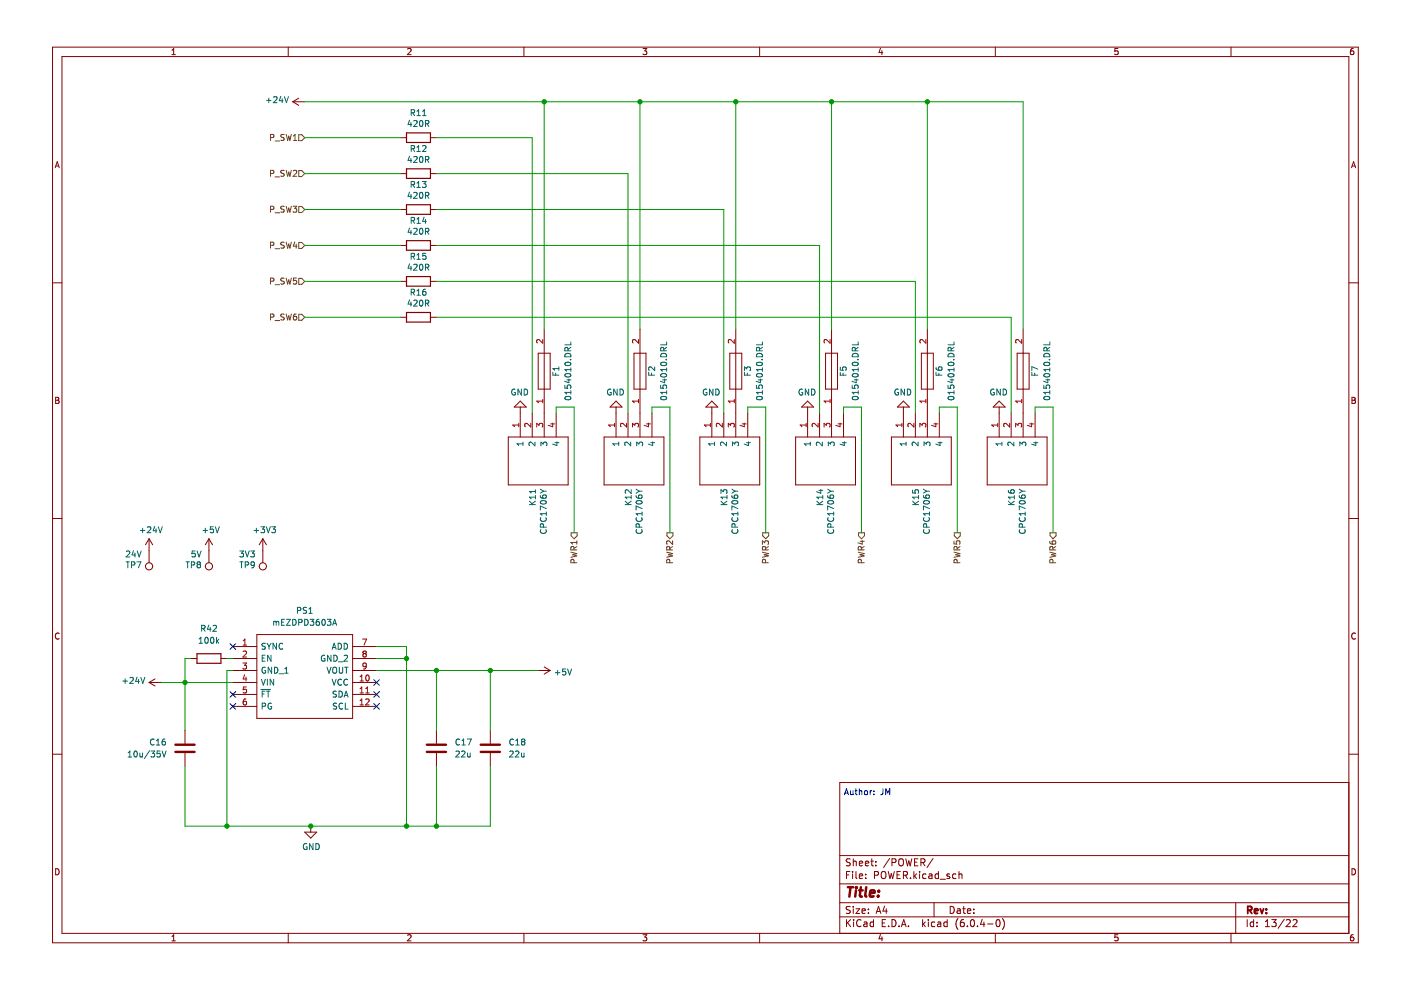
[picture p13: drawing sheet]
<svg xmlns="http://www.w3.org/2000/svg" width="297mm" height="210mm" viewBox="0 0 297 210" stroke-linecap="round" stroke-linejoin="round" font-family="sans-serif">
<path d="M1.1 0h296v209.9h-296z" fill-rule="evenodd" fill="#fff" stroke="#fff" stroke-width=".21"/>
<g fill="none" stroke="#840000" stroke-width=".21">
<path d="M11.1 10h276.9v189.9h-276.9zM13.1 12h272.9v185.9h-272.9zM36.4 11.6h.8M36.4 10.7l.4-.4v1.3M61.1 10v2M86.4 10.4l.5-.1 .3 .4-.8 .9h.8M111.1 10v2M136.3 10.3h.8l-.4 .5 .4 .1v.6l-.2 .1-.6-.1M161.1 10v2M186.7 10.2l-.3 .9h.8M187 10.7v.9M211 10v2"/>
<path d="M237 10.3h-.6l-.1 .6 .7-.1v.7l-.2 .1-.5-.1M261 10v2M286.9 10.3h-.3l-.2 .3-.1 .7 .3 .3 .4-.1-.1-.7h-.3l-.3 .2M11.7 35.6l.4-1.3 .5 1.3M11.8 35.2h.6M62.1 21.6l1.2 .7M62.1 21.6h2.5M63.3 20.8l-1.2 .8M84.9 29.2h1.3M84.9 36.8h1.3M91.3 29.2h1.2M91.3 36.8h1.2"/>
<path d="M286.6 35.6l.4-1.3 .4 1.3M286.7 35.2h.6M11.1 60h2M84.9 59.7h1.3M84.9 44.4h1.3M84.9 52h1.3M91.3 59.7h1.2M91.3 44.4h1.2M91.3 52h1.2M286 60h2M84.9 67.3h1.3M91.3 67.3h1.2"/>
<path d="M114.1 74.9h2.5v7.6h-2.5zM115.4 69.8v22.9M134.4 74.9h2.6v7.6h-2.6zM135.7 69.8v22.9M154.7 74.9h2.6v7.6h-2.6zM156 69.8v22.9M175 74.9h2.6v7.6h-2.6zM176.3 69.8v22.9M195.3 74.9h2.6v7.6h-2.6zM196.6 69.8v22.9M215.7 74.9h2.5v7.6h-2.5zM216.9 69.8v22.9"/>
<path d="M11.8 84.2h.4l.3 .3-.3 .4 .3 .1v.3l-.2 .2h-.5zM11.8 84.9h.4M107.8 92.7h12.7v10.1h-12.7zM110.3 85l1.3 1.3h-2.6zM110.3 86.3v6.4M112.8 87.6v5.1M117.9 87.6v5.1M128.1 92.7h12.7v10.1h-12.7zM130.6 85l1.3 1.3h-2.6zM130.6 86.3v6.4M133.2 87.6v5.1M138.2 87.6v5.1"/>
<path d="M148.4 92.7h12.7v10.1h-12.7zM150.9 86.3v6.4M150.9 85l1.3 1.3h-2.5zM153.5 87.6v5.1M158.5 87.6v5.1M168.7 92.7h12.7v10.1h-12.7zM171.2 85l1.3 1.3h-2.5zM171.2 86.3v6.4M173.8 87.6v5.1M178.8 87.6v5.1M189 92.7h12.7v10.1h-12.7zM191.5 86.3v6.4"/>
<path d="M191.5 85l1.3 1.3h-2.5zM194.1 87.6v5.1M199.2 87.6v5.1M209.3 92.7h12.7v10.1h-12.7zM210.6 86.3l1.2-1.3 1.3 1.3zM211.8 86.3v6.4M214.4 87.6v5.1M219.5 87.6v5.1M286.6 84.2h.5l.2 .3-.2 .4 .2 .1 .1 .3-.3 .2h-.5zM286.6 84.9h.5M11.1 109.9h2M31.6 114.2v5.1"/>
<path d="M31.6 114.2l-.8 1.3M31.6 114.2l.8 1.3M44.3 114.2l-.8 1.3M44.3 114.2v5.1M44.3 114.2l.8 1.3M55.7 114.2v5.1M55.7 114.2l-.7 1.3M55.7 114.2l.8 1.3M286 109.9h2M12.5 134.3a.58 .58 0 0 0-.8 .6 .58 .58 0 0 0 .8 .5M40.5 139.6h1.3M46.8 139.6h1.3"/>
<path d="M49.4 137.1h5.1M49.4 139.6h5.1M54.5 134.5h20.3v17.8h-20.3zM74.8 137.1h5M74.8 139.6h5M287.4 134.3a.58 .58 0 0 0-.8 .6 .58 .58 0 0 0 .8 .5M11.1 159.9h2M31.6 144.7l1.3 .8M31.6 144.7h2.5M32.9 143.9l-1.3 .8M39.2 154.9v2.7M39.2 159.7v2.8"/>
<path d="M49.4 144.7h5.1M49.4 147.2h5.1M49.4 149.8h5.1M49.4 142.2h5.1M74.8 144.7h5M74.8 147.2h5M74.8 149.8h5M74.8 142.2h5M92.5 154.9v2.7M92.5 159.7v2.8M104 154.9v2.7M104 159.7v2.8"/>
<path d="M114.1 142.2h2.5M115.4 141.4l1.2 .8M116.6 142.2l-1.2 .7M286 159.9h2M64.6 176.4h2.5l-1.2 1.3zM65.9 175.2v1.2M286 165.9h-108v32M11.8 184.2a.66 .66 0 0 1 .7 .6 .66 .66 0 0 1-.7 .7zM36.4 198.6l.4-.4v1.3M36.4 199.5h.8M61.1 197.9v2M86.4 198.3l.5-.1 .3 .4-.8 .9h.8"/>
<path d="M111.1 197.9v2M136.3 198.2h.8l-.4 .5 .4 .1v.6l-.2 .1-.6-.1M161.1 197.9v2M178 194.4h108M178 191.4h108M178 187.4h108M178 181.4h108M179.5 195v1.5M179.5 185.5h.5M179.7 195.6l.6 .9M180.2 184.8h-.7v1.5M180.3 192.2h-.6l-.2 .1v.4l.6 .3 .2 .4-.3 .3-.6-.1"/>
<path d="M180.3 182.2l-.6-.1-.2 .1v.5l.6 .2 .2 .4-.3 .3-.6-.1M180.3 195l-.8 .8M180.8 184.8v.1M180.8 185.3v1M180.9 182.1v1.5M180.9 192.2v.1M180.9 192.7v1M180.9 182.7l.2-.1 .4 .1v.9M181 195v.1M181 195.5v1M181.5 192.7h.8l-.8 1h.8M181.5 184.8v1.3l.2 .2"/>
<path d="M182.2 185.8l.7-.2-.1-.2-.4-.1-.2 .2 .1 .7h.5M182.2 183.1l.7-.2-.1-.2-.4-.1-.2 .2 .1 .7h.5M182.5 195.1a.71 .71 0 0 0-.9 .5 .71 .71 0 0 0 .7 .9l.2-.2M182.8 193.2l.7-.2-.1-.3h-.4l-.2 .2v.7h.6M183.2 195.5h.6v1M183.5 183.1l.7-.2-.1-.2-.4-.1-.2 .2v.7h.6M183.5 186.1v.2M183.5 185.4v.1M183.8 195.8l-.5 .1-.2 .2 .2 .4 .5-.1M184.1 192.7v.2M184.1 193.5v.2M184.6 182.6h.6"/>
<path d="M184.8 182.1v1.3l.4 .2M185.2 195.5h-.4l-.3 .3 .1 .6h.6M185.2 195v1.5M185.4 185.6l.7-.1 .2-.2-.1-.4-.8-.1v1.5M185.7 183.4v.2M185.7 182.7v.1M185.8 193.7l.5-1.5 .5 1.5M185.9 193.2h.7M186.7 198.1l-.3 .9h.8M186.9 185l.3-.2a.5 .5 0 0 1 .6 .5v.5a.5 .5 0 0 1-.5 .5 .5 .5 0 0 1-.5-.5zM187 198.6v.9M187 195.7h.5"/>
<path d="M187.5 192.1l-.3 1.1h.9M187.8 195h-.8v1.5h.8M187.9 192.7v1M188.3 184.8l.4 1.5 .3-1.1 .3 1.1 .3-1.5M188.4 196.3v.2M188.6 182l-1.3 1.9M189.1 195a.76 .76 0 0 1 .9 .7 .76 .76 0 0 1-.9 .8zM189.1 182.9l.7-.1 .2-.2-.1-.4-.8-.1v1.5M190.2 185.5h.5M190.6 196.3v.2M190.6 182.3l.3-.2a.5 .5 0 0 1 .6 .5v.5a.5 .5 0 0 1-.5 .5 .5 .5 0 0 1-.5-.5zM190.9 184.8h-.7v1.5h.7"/>
<path d="M191.1 196.5l.5-1.5 .5 1.5M191.3 196h.7M191.5 185.6l.8-.1 .1-.2-.1-.4-.8-.1v1.5M191.9 185.6l.5 .7M192 182.1l.4 1.5 .3-1.1 .3 1.1 .3-1.5M192.6 196.3v.2M193 186.1v.2M193.8 184.8v1.5M193.9 185.7l.4 .6M193.9 182.8h.5M194.3 185.3l-.5 .6M194.6 182.1h-.7v1.5h.7"/>
<path d="M195 184.8v.1M195 185.3v1M195.3 182.9l.7-.1 .1-.2-.1-.4-.7-.1v1.5M195.6 195v1.5M195.6 182.9l.5 .7M195.8 195.9l.4 .6M196.2 195.5l-.6 .5M196.3 185.4l-.4-.1-.3 .3 .2 .6h.5M196.8 195v.1M196.8 195.5v1M197 185.4h.5l.1 .9M197.6 185.6l-.5 .1-.2 .2 .2 .4 .5-.1"/>
<path d="M197.8 182l-1.3 1.9M198 191.4v3M198.2 195.5h-.4l-.3 .3 .1 .6h.6M198.8 195.5h.6l.1 1M199 185.4l-.5-.1-.2 .3 .1 .6h.6M199 184.8v1.5M199.3 186.4h1.2M199.5 195.8l-.5 .1-.2 .2 .2 .4 .5-.1M200.8 195.5h-.4l-.3 .3 .2 .6h.5M200.8 195v1.5M201.3 185.4l-.3-.1-.2 .2v.2l.5 .2v.3h-.5M201.5 192.2a.76 .76 0 0 1 .8 .7 .76 .76 0 0 1-.8 .8z"/>
<path d="M202.7 185.4l-.4-.1-.3 .3 .1 .6h.6M203 192.7h.5l.1 1M203.1 194.8a1.72 1.72 0 0 0 0 2.2M203.3 185.4l.2-.1 .4 .1 .1 .9M203.3 184.8v1.5M203.6 193l-.5 .1-.2 .2 .2 .4 .5-.1M204.1 192.7h.6M204.3 192.2v1.3l.4 .2M204.3 195h-.4a1.01 1.01 0 0 0 0 1.5l.5-.2 .1-.5-.3-.3-.4 .1-.2 .2M205.1 193.2l.7-.2v-.3h-.5l-.2 .2 .1 .7h.6M205.1 196.3v.2M205.9 195.1l.2-.1a.8 .8 0 0 1 .5 .7 .8 .8 0 0 1-.5 .8l-.3-.6z"/>
<path d="M206.5 193.5v.2M206.5 192.7v.2M207.2 196.3v.2M208.2 194.9l-.3 1.1h.9M208.6 195.5v1M209.4 195.9h1.1M211 197.9v2M211.3 195.1l.2-.1a.8 .8 0 0 1 .6 .7 .8 .8 0 0 1-.6 .8l-.3-.6zM212.5 194.8a1.72 1.72 0 0 1 0 2.2M237 198.2h-.6l-.1 .6 .7-.1v.7l-.2 .1-.5-.1M261 197.9v2M262 191.4v6.5"/>
<path d="M264.4 195v1.5M265.8 195.5h-.4l-.3 .3 .1 .6h.6M265.8 195v1.5M266.5 196.3v.2M266.5 195.5v.2M268.3 196.5h.8M268.3 195.4l.4-.4v1.5M269.6 195h1l-.5 .5 .4 .2v.6l-.2 .2-.7-.2M272.3 194.9l-1.3 1.9M272.7 195.1l.6-.1 .3 .4-1 1.1h1M274.1 195.1l.6-.1 .3 .4-.9 1.1h.9M286.6 184.2a.66 .66 0 0 1 .8 .6 .66 .66 0 0 1-.8 .7z"/>
<path d="M286.9 198.2h-.3l-.2 .3-.1 .7 .3 .3 .4-.1-.1-.7h-.3l-.3 .2"/>
<circle cx="31.6" cy="120.1" r=".76"/>
<circle cx="44.3" cy="120.1" r=".76"/>
<circle cx="55.7" cy="120.1" r=".76"/>
</g>
<path d="M264.6 193l.7-.1 .1-.2-.1-.4-.7-.1v1.5M264.9 193l.5 .7M266 193.2l.7-.2-.1-.3h-.4l-.2 .2v.7h.6M267.2 192.7l.3 1 .4-1M268.5 193.5v.2M268.5 192.7v.2" fill="none" stroke="#840000" stroke-width=".39"/>
<path d="M179.8 188.1h1.1M180.3 188.1l-.2 2M181.5 188.8l-.2 1.3M181.6 188.1l-.1 .2M182.1 188.8h.8M182.5 188.1l-.2 1.7 .1 .2 .3 .1M183.7 188.1l-.3 1.7 .3 .3M184.4 189.4l1-.2v-.3l-.6-.1-.3 .3v.9h.7M186.2 189.9v.2M186.3 188.9v.2" fill="none" stroke="#840000" stroke-width=".52"/>
<g fill="none" stroke="#006464" stroke-width=".21">
<path d="M56.5 21.3h1M57 20.8v1M58 20.6l.5-.1 .2 .4-.7 .9h.7M59.5 20.4l-.3 .9h.8M59.8 20.9v.9M60.3 20.5l.4 1.3 .5-1.3M86.8 25.5l-.3 .9h.8M86.8 33.1l-.3 .9h.8M87.1 26v.8M87.1 33.6v.8M87.2 39.1h.6v-.5l-.6-.1v1.2M87.2 23.9l.6-.1v-.4l-.6-.2v1.3"/>
<path d="M87.2 31.5h.6v-.5l-.6-.1v1.2M87.5 23.9l.4 .6M87.5 31.5l.4 .6M87.5 39.1l.4 .6M87.7 25.7l.5-.1 .3 .3-.8 .9h.8M87.7 33.3l.5-.1 .3 .3-.8 .9h.8M88.4 23.6l.4-.4v1.3M88.4 31.2l.4-.3v1.2M88.4 38.8l.4-.3v1.2M88.4 24.5h.7M88.4 32.1h.7M88.4 39.7h.7"/>
<path d="M89.1 33.3l.1-.1a.68 .68 0 0 1 .5 .6 .68 .68 0 0 1-.5 .6l-.3-.4zM89.1 25.6h.1a.68 .68 0 0 1 .5 .6 .68 .68 0 0 1-.5 .6 .84 .84 0 0 1-.1-1.2zM89.5 38.5h.8l-.4 .5 .4 .1v.5l-.2 .1-.6-.1M89.6 31l.5-.1 .2 .3-.8 .9h.8M89.6 24.5h.7M89.6 23.6l.4-.4v1.3M90.2 26.2h.6l.1-.5-.7-.1v1.2M90.2 33.8h.6l.1-.5-.7-.1v1.2M90.5 26.2l.4 .6M90.5 33.8l.4 .6M86.8 56l-.3 .9h.8M86.8 40.7l-.3 .9h.8"/>
<path d="M86.8 48.3l-.3 .9h.8M87.1 41.2v.9M87.1 48.8v.9M87.1 56.4v.9M87.2 46.8l.6-.1v-.5l-.6-.1v1.3M87.2 54.4l.6-.1v-.5l-.6-.1v1.3M87.5 54.4l.4 .6M87.5 46.8l.4 .6M87.7 40.9l.5-.1 .3 .3-.8 1h.8M87.7 48.5l.5-.1 .3 .4-.8 .9h.8M87.7 56.1l.5-.1 .3 .4-.8 .9h.8M88.4 46.5l.4-.4v1.3"/>
<path d="M88.4 54.1l.4-.4v1.3M88.4 55h.7M88.4 47.4h.7M89.1 56.1l.1-.1a.68 .68 0 0 1 .5 .7 .68 .68 0 0 1-.5 .6l-.3-.5zM89.1 40.9l.1-.1a.68 .68 0 0 1 .5 .6 .68 .68 0 0 1-.5 .7l-.3-.5zM89.1 48.5l.1-.1a.68 .68 0 0 1 .5 .6 .68 .68 0 0 1-.5 .7l-.3-.5zM89.9 46l-.3 .9h.8M90.2 41.4h.6l.1-.5-.7-.1v1.3M90.2 46.5v.9M90.2 49.1l.6-.1 .1-.5-.7-.1v1.3M90.2 56.7l.6-.1 .1-.5-.7-.1v1.3M90.3 53.7h-.6l-.1 .6h.6l.1 .6-.2 .1-.5-.1"/>
<path d="M90.5 56.7l.4 .6M90.5 41.4l.4 .7M90.5 49.1l.4 .6M86.8 63.6l-.3 .9h.8M87.1 64.1v.8M87.2 62l.6-.1v-.5l-.6-.1v1.3M87.5 62l.4 .6M87.7 63.8l.5-.2 .3 .4-.8 .9h.8M88.4 62.6h.7M88.4 61.7l.4-.4v1.3M89.1 63.8l.1-.2a.68 .68 0 0 1 .5 .7 .68 .68 0 0 1-.5 .6l-.3-.5zM90.2 61.3l-.4 .1-.1 .2-.1 .7 .2 .3 .5-.1-.1-.6-.4-.1-.2 .2"/>
<path d="M90.2 64.3l.6-.1 .1-.4-.7-.2v1.3M90.5 64.3l.4 .6M117.2 78.9v.6h1.3M117.8 79.1v.4M118.5 77.8v.7M118.5 78.2h-1.3l.4 .3M119.8 79.4a.75 .75 0 0 1 1.2 .2 .72 .72 0 0 1-1.2-.1zM119.9 76.9a.61 .61 0 0 1 .7-.2 .61 .61 0 0 1 .4 .6 .75 .75 0 0 1-1.2-.2zM119.9 75a.66 .66 0 0 1 .8 0 .66 .66 0 0 1 .3 .6h-1.2zM120.4 74.4v-.6l-.5-.1-.1 .7h1.2M120.9 76.2h.1M121 78.4h-1.2l.3 .3"/>
<path d="M121 72.5v.6h-1.2M121 78v.7M121 73.6l-.6 .5M137.5 78.9v.6h1.3M138.1 79.1v.4M138.8 77.8v.8l-.9-.8-.4 .2 .2 .5M140.1 79.4a.75 .75 0 0 1 1.2 .2 .72 .72 0 0 1-1.2-.1zM140.2 76.9a.61 .61 0 0 1 .7-.2 .61 .61 0 0 1 .4 .6 .75 .75 0 0 1-1.2-.2zM140.3 75a.66 .66 0 0 1 .7 0 .66 .66 0 0 1 .3 .6h-1.2zM140.7 74.4v-.6l-.5-.1-.1 .7h1.2M141.2 76.2h.1M141.3 72.5v.6h-1.2"/>
<path d="M141.3 78v.7M141.3 78.4h-1.2l.3 .3M141.3 73.6l-.6 .5M157.8 78.9v.6h1.3M157.8 78.6v-.8l.5 .4 .1-.4h.6l.1 .2-.1 .6M158.4 79.1v.4M160.5 76.9a.61 .61 0 0 1 .7-.2 .61 .61 0 0 1 .4 .6 .75 .75 0 0 1-1.2-.2zM160.5 79.3a.61 .61 0 0 1 .7-.2 .61 .61 0 0 1 .4 .7 .75 .75 0 0 1-1.2-.3zM160.6 75a.66 .66 0 0 1 .7 0 .66 .66 0 0 1 .3 .6h-1.2zM161 74.4v-.6l-.5-.1-.1 .7h1.2M161.5 76.2h.1M161.6 78.4h-1.2l.3 .3"/>
<path d="M161.6 72.5v.6h-1.2M161.6 78v.7M161.6 73.6l-.6 .5M178.1 78.9v.6h1.3M178.1 77.8v.7h.7l-.1-.6 .6-.1 .1 .2-.1 .5M178.8 79.1v.4M180.8 79.3a.61 .61 0 0 1 .7-.2 .61 .61 0 0 1 .4 .7 .75 .75 0 0 1-1.2-.3zM180.8 76.9a.61 .61 0 0 1 .7-.2 .61 .61 0 0 1 .4 .6 .75 .75 0 0 1-1.2-.2zM180.9 75a.66 .66 0 0 1 .7 0 .66 .66 0 0 1 .4 .6h-1.3zM181.4 74.4l-.1-.6-.5-.1-.1 .7h1.3M181.8 76.2h.2M182 78.4h-1.3l.4 .3"/>
<path d="M182 72.5v.6h-1.3M182 78v.7M182 73.6l-.6 .5M198.5 78.9v.6h1.2M198.5 77.9v.4l.3 .2h.7l.2-.2-.1-.5-.6 .1-.1 .4 .3 .2M199.1 79.1v.4M201.1 79.4a.75 .75 0 0 1 1.2 .2 .72 .72 0 0 1-1.3-.1zM201.1 76.9a.61 .61 0 0 1 .7-.2 .61 .61 0 0 1 .4 .6 .75 .75 0 0 1-1.2-.2zM201.2 75a.66 .66 0 0 1 .7 0 .66 .66 0 0 1 .4 .6h-1.3zM201.7 74.4l-.1-.6-.5-.1-.1 .7h1.3M202.1 76.2h.2M202.3 78.4h-1.3l.4 .3"/>
<path d="M202.3 72.5v.6h-1.3M202.3 78v.7M202.3 73.6l-.6 .5M218.8 78.9v.6h1.2M219.4 79.1v.4M220 78.3l-1.2-.6v.9M221.4 79.4a.75 .75 0 0 1 1.2 .2 .72 .72 0 0 1-1.3-.1zM221.4 76.9a.61 .61 0 0 1 .7-.2 .61 .61 0 0 1 .4 .6 .75 .75 0 0 1-1.2-.2zM221.5 75a.66 .66 0 0 1 .7 0 .66 .66 0 0 1 .4 .6h-1.3zM222 74.4l-.1-.6-.5-.1-.1 .7h1.3M222.5 76.2h.1M222.6 78.4h-1.3l.4 .3"/>
<path d="M222.6 72.5v.6h-1.3M222.6 78v.7M222.6 73.6l-.6 .5M109.2 82.6a.58 .58 0 0 0-.7 .5 .58 .58 0 0 0 .8 .5v-.4h-.3M110.5 82.5v1.3l-.7-1.3v1.3M110.9 94.1h-1.3l.4 .4M110.9 93.7v.8M111.1 82.5a.64 .64 0 0 1 .8 .6 .64 .64 0 0 1-.8 .7zM113.4 93.7v.8l-.9-.8-.4 .3 .2 .5M114.7 94.5v-.8l.5 .5 .1-.4h.5l.2 .2-.2 .5M117.6 93.9h.9M118.1 93.7v.8l-.9-.3"/>
<path d="M119.8 81.7v.6l.6 .1-.1-.7h.6l.1 .2-.1 .5M119.9 84.2a.61 .61 0 0 1 .7-.2 .61 .61 0 0 1 .4 .6 .75 .75 0 0 1-1.2-.3zM120.2 80.5h.8M120.6 80.4v.7l-.9-.3M121 83.2h-1.2l.3 .4M121 82.8v.8M129.5 82.6a.58 .58 0 0 0-.7 .5 .58 .58 0 0 0 .8 .5v-.4h-.3M130.8 82.5v1.3l-.7-1.3v1.3M131.2 94.1h-1.3l.4 .4M131.2 93.7v.8M131.5 82.5a.64 .64 0 0 1 .7 .6 .64 .64 0 0 1-.7 .7zM133.7 93.7v.8l-.9-.8-.3 .3 .1 .5"/>
<path d="M135 94.5v-.8l.5 .5 .1-.4h.5l.2 .2-.2 .5M138 93.9h.8M138.4 93.7v.8l-.9-.3M140.1 81.7v.6l.6 .1-.1-.7h.6l.1 .2-.1 .5M140.2 84.2a.61 .61 0 0 1 .7-.2 .61 .61 0 0 1 .4 .6 .75 .75 0 0 1-1.2-.3zM140.5 80.5h.8M140.9 80.4v.7l-.9-.3M141.3 83.2h-1.2l.3 .4M141.3 82.8v.8M149.8 82.6a.58 .58 0 0 0-.7 .5 .58 .58 0 0 0 .8 .5v-.4h-.3M151.2 82.5v1.3l-.8-1.3v1.3M151.5 93.7v.8"/>
<path d="M151.5 94.1h-1.3l.4 .4M151.8 82.5a.64 .64 0 0 1 .7 .6 .64 .64 0 0 1-.7 .7zM154 93.7v.8l-.9-.8-.3 .3 .1 .5M155.3 94.5v-.8l.5 .5 .1-.4h.6l.1 .2-.1 .5M158.3 93.9h.8M158.7 93.7v.8l-.9-.3M160.4 81.7v.6l.6 .1-.1-.7h.6l.1 .2-.1 .5M160.5 84.2a.61 .61 0 0 1 .7-.2 .61 .61 0 0 1 .4 .6 .75 .75 0 0 1-1.2-.3zM160.8 80.5h.8M161.2 80.4v.7l-.9-.3M161.6 83.2h-1.2l.3 .4M161.6 82.8v.8"/>
<path d="M170.1 82.6a.58 .58 0 0 0-.7 .5 .58 .58 0 0 0 .8 .5v-.4h-.2M171.5 82.5v1.3l-.8-1.3v1.3M171.8 94.1h-1.3l.4 .4M171.8 93.7v.8M172.1 82.5a.64 .64 0 0 1 .7 .6 .64 .64 0 0 1-.7 .7zM174.3 93.7v.8l-.9-.8-.3 .3 .1 .5M175.6 94.5v-.8l.5 .5 .1-.4h.6l.1 .2-.1 .5M178.6 93.9h.8M179 93.7v.8l-.9-.3M180.7 81.7v.6l.6 .1-.1-.7h.6l.2 .2-.2 .5M180.8 84.2a.61 .61 0 0 1 .7-.2 .61 .61 0 0 1 .4 .6 .75 .75 0 0 1-1.2-.3zM181.1 80.5h.9"/>
<path d="M181.5 80.4v.7l-.9-.3M182 83.2h-1.3l.4 .4M182 82.8v.8M190.4 82.6a.58 .58 0 0 0-.7 .5 .58 .58 0 0 0 .8 .5v-.4h-.2M191.8 82.5v1.3l-.8-1.3v1.3M192.1 94.1h-1.3l.4 .4M192.1 93.7v.8M192.4 82.5a.64 .64 0 0 1 .7 .6 .64 .64 0 0 1-.7 .7zM194.6 93.7v.8l-.9-.8-.3 .3 .1 .5M195.9 94.5v-.8l.5 .5 .1-.4h.6l.1 .2-.1 .5M198.9 93.9h.8M199.3 93.7v.8l-.9-.3"/>
<path d="M201 81.7v.6l.6 .1-.1-.7h.6l.2 .2-.2 .5M201.1 84.2a.61 .61 0 0 1 .7-.2 .61 .61 0 0 1 .4 .6 .75 .75 0 0 1-1.2-.3zM201.4 80.5h.9M201.8 80.4v.7l-.9-.3M202.3 83.2h-1.3l.4 .4M202.3 82.8v.8M210.8 82.6a.58 .58 0 0 0-.8 .5 .58 .58 0 0 0 .8 .5v-.4h-.2M212.1 82.5v1.3l-.7-1.3v1.3M212.4 94.1h-1.2l.3 .4M212.4 93.7v.8M212.7 82.5a.64 .64 0 0 1 .7 .6 .64 .64 0 0 1-.7 .7zM215 93.7v.8l-.9-.8-.4 .3 .1 .5"/>
<path d="M216.2 94.5v-.8l.5 .5 .1-.4h.6l.1 .2-.1 .5M219.2 93.9h.8M219.6 93.7v.8l-.9-.3M221.3 81.7v.6l.6 .1-.1-.7h.7l.1 .2-.1 .5M221.4 84.2a.61 .61 0 0 1 .7-.2 .61 .61 0 0 1 .4 .6 .75 .75 0 0 1-1.2-.3zM221.7 80.5h.9M222.2 80.4v.7l-1-.3M222.6 83.2h-1.3l.4 .4M222.6 82.8v.8M26.7 119.1h.8M26.8 116.9l.5-.1 .2 .4-.8 .9h.8M27.1 119.1v1.3"/>
<path d="M27.9 119.8l.6-.1v-.5l-.6-.1v1.3M28.3 116.8l-.3 .9h.8M28.6 117.2v.9M29 119.1h.9l-.6 1.3M29.1 116.8l.4 1.3 .4-1.3M29.8 112.5h.9M30.2 112v1M31.3 111.8l.4-.1 .3 .3-.8 1h.8M32.8 111.6l-.3 .9h.8M33.1 112.1v.9M33.6 111.7l.4 1.3 .4-1.3M39.4 119.1h.7"/>
<path d="M39.8 119.1v1.3M40.6 119.8l.6-.1v-.5l-.6-.1v1.3M41.4 116.8h-.6l-.1 .6h.6l.1 .6-.2 .1-.5-.1M41.8 116.8l.4 1.3 .4-1.3M42 119.7l-.2-.3 .2-.3 .4 .1 .1 .2-.2 .3M42 119.7l-.2 .2v.3l.2 .2 .4-.1 .1-.1v-.3l-.2-.2M42 119.7h.3M43 112.5h1M43.5 112v1M45.2 111.7h-.6v.6l.6-.1v.6l-.2 .2-.4-.2M45.6 111.7l.5 1.3 .4-1.3M50.8 119.1h.8"/>
<path d="M50.8 116.8h.8l-.4 .5 .4 .1v.6l-.2 .1-.6-.1M51.2 119.1v1.3M52 119.8l.6-.1 .1-.5-.7-.1v1.3M52 116.8l.4 1.3 .4-1.3M53.1 116.8h.8l-.4 .5 .4 .1v.6l-.2 .1-.6-.1M53.9 112.5h.9M53.9 119.7l-.2 .2h-.4v-.7l.4-.1 .2 .3v.7l-.2 .2-.4 .1M54.4 112v1M55.3 111.7h.8l-.4 .5 .3 .1v.5l-.1 .2-.6-.2M56.5 111.7l.4 1.3 .4-1.3M57.6 111.7h.8l-.4 .5 .3 .1v.5l-.1 .2-.6-.2M112.2 107h1.3"/>
<path d="M112.2 106.3l.8 .7M113.5 105.4h-1.3l.4 .4M113.5 106.3l-.7 .5M113.5 103.8v.8M113.5 105.1v.7M113.5 104.2h-1.3l.4 .4M114.6 105.1v.3l.3 .2 .7 .1 .2-.3-.1-.4-.6 .1-.1 .3 .3 .3M114.6 103.7l.6 .4M114.6 106.3a.75 .75 0 0 1 1.2 .3 .72 .72 0 0 1-1.2-.2zM114.7 112.3a.56 .56 0 0 0 .5 .8 .56 .56 0 0 0 .5-.8M114.7 109.8a.56 .56 0 0 0 .5 .8 .56 .56 0 0 0 .5-.8M115.2 111.8v-.6l-.5-.1-.1 .7h1.2"/>
<path d="M115.2 104.1h.6M115.2 104.1l-.6 .5M115.8 108.9h-1.2l.3 .4M115.8 108.6v.7M115.8 107.8l-1.2-.5v.8M132.6 107h1.2M132.6 106.3l.7 .7M133.8 105.4h-1.2l.3 .4M133.8 103.8v.8l-.9-.8-.3 .3 .1 .5M133.8 106.3l-.7 .5M133.8 105.1v.7M134.9 105.1v.3l.3 .2 .7 .1 .2-.3-.1-.4-.6 .1v.3l.2 .3"/>
<path d="M134.9 103.7l.6 .4M134.9 106.3a.75 .75 0 0 1 1.2 .3 .72 .72 0 0 1-1.2-.2zM135 112.3a.56 .56 0 0 0 .5 .8 .56 .56 0 0 0 .5-.8M135 109.8a.56 .56 0 0 0 .5 .8 .56 .56 0 0 0 .5-.8M135.5 111.8v-.6l-.5-.1-.1 .7h1.2M135.5 104.1h.6M135.5 104.1l-.6 .5M136.1 108.9h-1.2l.3 .4M136.1 108.6v.7M136.1 107.8l-1.2-.5v.8M152.9 107h1.2M152.9 106.3l.7 .7"/>
<path d="M152.9 104.6v-.8l.4 .5 .2-.4h.5l.1 .2-.1 .5M154.1 105.4h-1.2l.3 .4M154.1 106.3l-.7 .5M154.1 105.1v.7M155.2 105.1v.3l.3 .2 .7 .1 .2-.3-.1-.4-.6 .1v.3l.2 .3M155.2 103.7l.6 .4M155.2 106.3a.75 .75 0 0 1 1.2 .3 .72 .72 0 0 1-1.2-.2zM155.3 109.8a.56 .56 0 0 0 .5 .8 .56 .56 0 0 0 .5-.8M155.3 112.3a.56 .56 0 0 0 .5 .8 .56 .56 0 0 0 .5-.8M155.8 111.8v-.6l-.5-.1-.1 .7h1.2M155.8 104.1h.6M155.8 104.1l-.6 .5"/>
<path d="M156.4 108.6v.7M156.4 107.8l-1.2-.5v.8M156.4 108.9h-1.2l.3 .4M173.2 107h1.2M173.2 106.3l.7 .7M173.6 104h.8M174 103.8v.8l-.9-.3M174.4 105.4h-1.2l.3 .4M174.4 106.3l-.7 .5M174.4 105.1v.7M175.5 105.1v.3l.3 .2 .7 .1 .3-.3-.2-.4-.6 .1v.3l.2 .3M175.5 103.7l.6 .4"/>
<path d="M175.5 106.3a.75 .75 0 0 1 1.3 .3 .72 .72 0 0 1-1.3-.2zM175.6 112.3a.56 .56 0 0 0 .5 .8 .56 .56 0 0 0 .5-.8M175.6 109.8a.56 .56 0 0 0 .5 .8 .56 .56 0 0 0 .5-.8M176.1 111.8v-.6l-.5-.1-.1 .7h1.3M176.1 104.1h.7M176.1 104.1l-.6 .5M176.8 108.9h-1.3l.3 .4M176.8 108.6v.7M176.8 107.8l-1.3-.5v.8M193.5 107h1.3M193.5 103.9v.6l.6 .1-.1-.6 .6-.1 .2 .2-.2 .5M193.5 106.3l.7 .7"/>
<path d="M194.8 105.4h-1.3l.3 .4M194.8 106.3l-.8 .5M194.8 105.1v.7M195.8 105.1l.1 .3 .2 .2 .7 .1 .3-.3-.2-.4-.6 .1v.3l.2 .3M195.8 103.7l.7 .4M195.9 106.3a.75 .75 0 0 1 1.2 .3 .72 .72 0 0 1-1.3-.2zM195.9 112.3a.56 .56 0 0 0 .5 .8 .56 .56 0 0 0 .5-.8M195.9 109.8a.56 .56 0 0 0 .5 .8 .56 .56 0 0 0 .5-.8M196.5 111.8l-.1-.6-.5-.1-.1 .7h1.3M196.5 104.1h.6M196.5 104.1l-.7 .5M197.1 108.9h-1.3l.4 .4"/>
<path d="M197.1 108.6v.7M197.1 107.8l-1.3-.5v.8M213.8 107h1.3M213.8 104l.1 .3 .2 .2 .7 .1 .3-.3-.2-.4-.6 .1v.3l.2 .3M213.8 106.3l.7 .7M215.1 105.4h-1.3l.4 .4M215.1 106.3l-.8 .5M215.1 105.1v.7M216.1 105.1l.1 .3 .2 .2 .7 .1 .3-.3-.2-.4-.6 .1v.3l.2 .3M216.1 103.7l.7 .4M216.2 106.3a.75 .75 0 0 1 1.2 .3 .72 .72 0 0 1-1.3-.2zM216.2 112.3a.56 .56 0 0 0 .5 .8 .56 .56 0 0 0 .5-.8"/>
<path d="M216.2 109.8a.56 .56 0 0 0 .5 .8 .56 .56 0 0 0 .5-.8M216.8 111.8l-.1-.6-.5-.1-.1 .7h1.3M216.8 104.1h.6M216.8 104.1l-.7 .5M217.4 108.9h-1.3l.4 .4M217.4 108.6v.7M217.4 107.8l-1.3-.5v.8M42.2 136.4h.7M42.2 135.5l.4-.4v1.3M42.8 133.2h.6v-.5l-.6-.1v1.2M43.1 133.2l.4 .6M43.5 135.2l.2-.1a.68 .68 0 0 1 .5 .7 .68 .68 0 0 1-.5 .6l-.3-.5z"/>
<path d="M44.3 132.5l-.3 .9h.8M44.6 133v.8M44.8 135.2l.1-.1a.68 .68 0 0 1 .5 .7 .68 .68 0 0 1-.5 .6l-.3-.5zM45.2 132.7l.5-.1 .2 .3-.8 .9h.8M45.9 135.1v1.3M46 135.9l.4 .5M46.4 135.5l-.5 .5M55.6 139.5h.4M56.2 138.9h-.6v1.3h.6M56.3 136.4l-.7 .1v.4l.5 .2 .2 .3-.3 .3-.5-.1M56.6 136.4l.4 .7M57 137.1v.6"/>
<path d="M57.5 136.4l-.5 .7M57.5 138.9v1.3l-.8-1.3v1.3M58 131.7v.9M58 131.9l.4-.2 .2 .2M58.6 131.9l.1-.2 .3 .1 .1 .8M58.6 131.9v.7M58.6 136.4v1.3l-.7-1.3v1.3M59.7 131.9h.4M59.9 136.5a.56 .56 0 0 0-.7 .5 .56 .56 0 0 0 .7 .5M60.3 131.3h-.6v1.3h.6M60.7 131.3h.9l-.9 1.3h.9M62.1 131.3a.64 .64 0 0 1 .7 .6 .64 .64 0 0 1-.7 .7z"/>
<path d="M63.1 129.4h.6v-.5l-.6-.1v1.2M63.3 132l.6-.1 .1-.5-.7-.1v1.3M64.6 131.3a.64 .64 0 0 1 .7 .6 .64 .64 0 0 1-.7 .7zM65 128.8h-.5l-.2 .2 .1 .3 .5 .3v.3l-.6 .1M65.5 130h.7M65.5 129.1l.3-.3v1.2M65.8 131.3h.7l-.4 .5 .4 .1v.6l-.2 .1-.5-.1M67.6 131.3l-.3 .1-.2 .2-.1 .7 .3 .3 .4-.1-.1-.6-.3-.1-.3 .2M68.4 131.4l.1-.1a.68 .68 0 0 1 .5 .6 .68 .68 0 0 1-.5 .7l-.3-.5zM68.8 139a.58 .58 0 0 0-.7 .6 .58 .58 0 0 0 .8 .5v-.4h-.2M69.4 131.3h.8l-.5 .5 .4 .1v.6l-.2 .1-.5-.1M70.2 138.9v1.3l-.7-1.3v1.3"/>
<path d="M70.4 137.7l.4-1.3 .5 1.3M70.5 132.6l.5-1.3 .4 1.3M70.5 137.3h.6M70.7 132.2h.6M70.8 138.9a.64 .64 0 0 1 .7 .7 .64 .64 0 0 1-.7 .6zM71.7 136.4a.64 .64 0 0 1 .7 .6 .64 .64 0 0 1-.7 .7zM73 136.4a.64 .64 0 0 1 .7 .6 .64 .64 0 0 1-.7 .7zM73 139l.4-.1 .3 .4-.8 .9h.8M26 144.4h1M26.5 143.9v1M27.2 159.6l.3-.4v1.3M27.6 143.7l.4-.1 .3 .4-.8 .9h.8"/>
<path d="M28.5 159.4l.2-.2a.68 .68 0 0 1 .4 .7 .68 .68 0 0 1-.4 .6l-.3-.5zM29.1 143.6l-.3 .9h.7M29.4 144v.9M29.7 159.7v.7h.5M29.9 143.6l.4 1.3 .4-1.3M30.2 159.7v.8M31.7 159.2l-1.1 1.6M32 159.2h.8l-.4 .5 .3 .1v.6l-.1 .1-.6-.1M32.7 156.8a.56 .56 0 0 0-.8 .5 .56 .56 0 0 0 .8 .5M33.2 158h.7M33.2 157.1l.3-.4v1.3M33.9 159.2h-.6v.6h.6v.6l-.1 .1-.5-.1"/>
<path d="M34.4 159.2l.4 1.3 .4-1.3M35 156.7l-.4 .1-.2 .2v.7l.2 .3 .4-.2v-.6h-.4l-.2 .2M55.3 146.2h2M55.4 144l.4 1.3 .5-1.3M55.6 149.7h.6l.1-.5-.7-.1v1.2M55.6 147.1h.4M56.2 146.5h-.6v1.3M56.3 141.5a.58 .58 0 0 0-.8 .6 .58 .58 0 0 0 .8 .5v-.4h-.2M56.5 146.5h.7M56.7 144v1.3M56.9 146.5v1.3M57.5 149.1a.58 .58 0 0 0-.7 .6 .58 .58 0 0 0 .8 .5v-.4h-.3"/>
<path d="M57.6 141.5v1.2l-.7-1.2v1.2M58 144v1.3l-.7-1.3v1.3M58.2 141.5a.64 .64 0 0 1 .7 .6 .64 .64 0 0 1-.7 .6zM59.2 142.9h.9M60.4 142.7h.7M60.4 141.8l.3-.3v1.2M69.3 141.5l.5 1.2 .4-1.2M70.4 144l.4 1.3 .5-1.3M70.6 141.6l.2-.1a.43 .43 0 0 1 .6 .4v.4a.42 .42 0 0 1-.4 .5 .42 .42 0 0 1-.5-.5zM71.3 146.6l-.6 .1v.3l.5 .3 .1 .3-.2 .2h-.5M71.4 149.1l-.7 .1v.4l.6 .2 .1 .3-.3 .2h-.4M71.7 140.3h1"/>
<path d="M71.9 146.5a.64 .64 0 0 1 .7 .7 .64 .64 0 0 1-.7 .6zM71.9 141.5v1l.3 .2h.2l.3-.2v-1M72.4 144.1a.56 .56 0 0 0-.8 .5 .56 .56 0 0 0 .8 .6M72.7 149.2a.56 .56 0 0 0-.8 .5 .56 .56 0 0 0 .8 .5M73 147.8l.4-1.3 .4 1.3M73.1 147.4h.6M73.1 141.5h.7M73.2 149.1v1.2h.6M73.4 141.5v1.2M73.7 144.1a.56 .56 0 0 0-.8 .5 .56 .56 0 0 0 .8 .6M96.7 159.4l.4-.2 .3 .4-.8 .9h.8M97.4 156.8a.56 .56 0 0 0-.7 .5 .56 .56 0 0 0 .7 .5"/>
<path d="M97.9 159.4l.5-.2 .2 .4-.8 .9h.8M97.9 158h.8M97.9 157.1l.4-.4v1.3M99.1 156.7h.8l-.5 1.3M99.1 159.7l.1 .7h.5M99.7 159.7v.8M108.1 159.4l.5-.2 .2 .4-.8 .9h.8M108.9 156.8a.56 .56 0 0 0-.8 .5 .56 .56 0 0 0 .8 .5M109.3 159.4l.5-.2 .2 .4-.8 .9h.8M109.4 158h.7M109.4 157.1l.3-.4v1.3M110.6 159.7v.7h.5"/>
<path d="M110.8 157.2l-.2 .3v.3l.2 .2h.2l.3-.3-.1-.3-.2-.2M110.8 157.2l-.2-.2 .2-.3h.2l.3 .2-.3 .3M110.8 157.2h.2M111.1 159.7v.8M117.7 142.6h1M118.2 142.1v1M119.9 141.8h-.6v.6h.6v.6l-.2 .1-.4-.1M120.3 141.8l.5 1.3 .4-1.3M27.2 160.5h.7M65 178.9a.58 .58 0 0 0-.7 .6 .58 .58 0 0 0 .8 .5v-.4h-.2M66.4 178.9v1.2l-.8-1.2v1.2M67 178.9a.64 .64 0 0 1 .7 .6 .64 .64 0 0 1-.7 .6z"/>
</g>
<path d="M37.2 157.9h4.1M37.2 159.4h4.1M90.5 157.9h4.1M90.5 159.4h4.1M101.9 157.9h4.1M101.9 159.4h4.1" fill="none" stroke="#840000" stroke-width=".51"/>
<g fill="none" stroke="#a90000" stroke-width=".21">
<path d="M115.1 72v.8l-.9-.8-.4 .2 .1 .5M135.4 72v.8l-.9-.8-.4 .2 .1 .5M155.7 72v.8l-.9-.8-.4 .2 .1 .5M176 72v.8l-.9-.8-.4 .2 .1 .5M196.3 72v.8l-.9-.8-.4 .2 .2 .5M216.6 72v.8l-.9-.8-.4 .2 .2 .5M110 90.1h-1.3l.4 .4M110 89.8v.7M112.5 89.8v.7l-.9-.7-.3 .2 .1 .5M113.8 90.5v-.7l.5 .4 .1-.4h.5l.2 .2-.2 .5M115.1 85h-1.3l.4 .4M115.1 84.7v.7"/>
<path d="M116.8 89.9h.8M117.2 89.7v.8l-.9-.3M130.3 90.1h-1.3l.4 .4M130.3 89.8v.7M132.8 89.8v.7l-.9-.7-.3 .2 .1 .5M134.1 90.5v-.7l.5 .4 .1-.4h.6l.1 .2-.1 .5M135.4 84.7v.7M135.4 85h-1.3l.4 .4M137.1 89.9h.8M137.5 89.7v.8l-.9-.3M150.6 89.8v.7M150.6 90.1h-1.3l.4 .4"/>
<path d="M153.1 89.8v.7l-.9-.7-.3 .2 .1 .5M154.4 90.5v-.7l.5 .4 .1-.4h.6l.1 .2-.1 .5M155.7 85h-1.3l.4 .4M155.7 84.7v.7M157.4 89.9h.8M157.8 89.7v.8l-.9-.3M170.9 90.1h-1.3l.4 .4M170.9 89.8v.7M173.5 89.8v.7l-1-.7-.3 .2 .1 .5M174.7 90.5v-.7l.5 .4 .1-.4h.6l.1 .2-.1 .5M176 85h-1.3l.4 .4M176 84.7v.7"/>
<path d="M177.7 89.9h.8M178.1 89.7v.8l-.9-.3M191.2 90.1h-1.2l.3 .4M191.2 89.8v.7M193.8 89.8v.7l-.9-.7-.4 .2 .1 .5M195 90.5v-.7l.5 .4 .1-.4h.6l.1 .2-.1 .5M196.3 85h-1.3l.4 .4M196.3 84.7v.7M198 89.9h.8M198.4 89.7v.8l-.9-.3M211.5 90.1h-1.2l.3 .4M211.5 89.8v.7"/>
<path d="M214.1 89.8v.7l-.9-.7-.4 .2 .1 .5M215.3 90.5v-.7l.5 .4 .1-.4h.6l.1 .2-.1 .5M216.6 85h-1.3l.4 .4M216.6 84.7v.7M218.3 89.9h.8M218.7 89.7v.8l-.9-.3M51.6 136.8h.7M51.6 135.9l.3-.4v1.3M51.6 138.2l.4-.2 .3 .4-.8 .9h.8M76.9 135.5h.8l-.5 1.3M77.2 138.6l-.3-.3 .3-.3 .3 .1 .2 .2-.3 .3M77.2 138.6l-.3 .2v.3l.3 .2 .3-.1 .2-.1-.1-.4-.2-.1"/>
<path d="M77.2 138.6h.2M51.5 140.6h.8l-.4 .5 .3 .1v.5l-.2 .1-.5-.1M51.9 143.1l-.3 .9h.7M52.2 148.2l-.4 .1-.2 .2v.7l.2 .3 .4-.2v-.6h-.4l-.2 .2M52.2 143.5v.9M52.2 145.7h-.6v.6l.6-.1v.6l-.2 .1-.4-.1M76.3 144.4h.8M76.3 143.5l.4-.4v1.3M76.3 146l.4-.3v1.2M76.3 148.6l.4-.4v1.3M76.3 146.9h.8M76.3 149.5h.8"/>
<path d="M77.5 148.3l.5-.1 .3 .4-.8 .9h.8M77.5 146.9h.8M77.5 146l.4-.3v1.2M77.7 143.2l.1-.1a.68 .68 0 0 1 .5 .6 .68 .68 0 0 1-.5 .7l-.3-.5zM77.7 141.1l-.3 .3-.3-.1-.1-.6 .4-.1 .3 .2-.1 .7-.2 .3h-.3"/>
</g>
<path d="M86.2 28.2h5.1v2h-5.1zM86.2 35.8h5.1v2h-5.1zM86.2 43.4h5.1v2h-5.1zM86.2 51h5.1v2.1h-5.1zM86.2 58.6h5.1v2.1h-5.1zM86.2 66.3h5.1v2h-5.1zM41.8 138.6h5v2h-5z" fill="none" stroke="#840000" stroke-width=".25"/>
<g fill="none" stroke="#725600" stroke-width=".21">
<path d="M57.4 29.2l.6-.1v-.5l-.6-.1v1.3M57.4 36.8l.6-.1v-.5l-.6-.1v1.3M58.3 29.9h1M58.3 37.5h1M60.3 28.6h-.7v.4l.5 .2 .2 .3-.3 .3-.5-.1M60.3 36.2h-.7v.4l.5 .2 .2 .3-.3 .3-.5-.1M60.7 28.5l.3 1.3 .2-.9 .3 .9 .3-1.3M60.7 36.1l.3 1.3 .2-.9 .3 .9 .3-1.3M62.2 36.2l.5-.1 .2 .4-.8 .9h.8M62.2 29.8h.7M62.2 28.9l.4-.4v1.3M63.3 28.6h.7l.6 .6-.6 .6h-.7z"/>
<path d="M63.3 36.2h.7l.6 .6-.6 .6h-.7zM57.4 44.4l.6-.1v-.4l-.6-.2v1.3M57.4 52l.6-.1v-.4l-.6-.2v1.3M57.4 59.6h.6v-.5l-.6-.1v1.2M58.3 45.1h1M58.3 52.7h1M60.3 43.8l-.7 .1v.3l.5 .3 .2 .3-.3 .2-.5-.1M60.3 51.4l-.7 .1v.3l.5 .3 .2 .3-.3 .2h-.5M60.3 59l-.7 .1v.3l.5 .3 .2 .3-.3 .2h-.5M60.7 43.7l.3 1.3 .2-.9 .3 .9 .3-1.3M60.7 51.3l.3 1.3 .2-.9 .3 .9 .3-1.3M60.7 59l.3 1.2 .2-.9 .3 .9 .3-1.2"/>
<path d="M62.1 43.7h.8l-.4 .5 .4 .1v.6l-.2 .1-.6-.1M62.5 51.3l-.3 .9h.8M62.8 51.8v.8M62.9 59h-.6l-.1 .6 .6-.1 .1 .6-.2 .1-.5-.1M63.3 43.8h.7l.6 .6-.6 .7h-.7zM63.3 51.4h.7l.6 .6-.6 .7h-.7zM63.3 59h.7l.6 .7-.6 .6h-.7zM57.4 67.2h.6v-.5l-.6-.1v1.2M58.3 68h1M58.3 60.4h1M60.3 66.6l-.7 .1v.4l.5 .2 .2 .3-.3 .2h-.5M60.7 66.6l.3 1.2 .2-.9 .3 .9 .3-1.2"/>
<path d="M62.8 66.6h-.4l-.1 .3-.1 .7 .2 .2 .5-.1-.1-.6h-.4l-.2 .2M63.3 66.6h.7l.6 .7-.6 .6h-.7zM121 117.1l1.3 .3-.9 .2 .9 .3-1.3 .3M121.1 113h1.3v.6l-.7 .6-.6-.6zM121.7 119.3l-.1-.6-.4-.1-.2 .7h1.3M121.7 116.6l-.1-.6-.4-.1-.2 .7h1.3M122.3 115.9l-.6 .4M122.3 114.7v.7M122.3 115h-1.3l.4 .4M141.3 117.1l1.3 .3-.9 .2 .9 .3-1.3 .3M141.4 113h1.3v.6l-.7 .6-.6-.6zM142 119.3l-.1-.6-.4-.1-.2 .7h1.3"/>
<path d="M142 116.6l-.1-.6-.4-.1-.2 .7h1.3M142.6 114.7v.7l-.9-.7-.4 .2 .2 .5M142.6 115.9l-.6 .4M161.6 115.4v-.7l.5 .4 .2-.4h.5l.1 .2-.1 .5M161.6 117.1l1.3 .3-.9 .2 .9 .3-1.3 .3M161.7 113h1.3v.6l-.7 .6-.6-.6zM162.3 119.3v-.6l-.5-.1-.2 .7h1.3M162.3 116.6v-.6l-.5-.1-.2 .7h1.3M162.9 115.9l-.6 .4M182 117.1l1.2 .3-.9 .2 .9 .3-1.2 .3M182 113h1.3v.6l-.6 .6-.7-.6zM182.4 114.8h.8"/>
<path d="M182.6 119.3v-.6l-.5-.1-.1 .7h1.2M182.6 116.6v-.6l-.5-.1-.1 .7h1.2M182.8 114.6v.8l-.9-.3M183.2 115.9l-.6 .4M202.3 114.7v.6l.6 .1-.1-.6 .6-.1 .1 .2-.1 .5M202.3 117.1l1.2 .3-.9 .2 .9 .3-1.2 .3M202.3 113h1.3v.6l-.6 .6-.7-.6zM202.9 119.3v-.6l-.5-.1-.1 .7h1.2M202.9 116.6v-.6l-.5-.1-.1 .7h1.2M203.5 115.9l-.6 .4M222.6 114.8v.3l.3 .2 .7 .1 .2-.3-.1-.4-.6 .1v.3l.2 .3M222.6 117.1l1.2 .3-.9 .2 .9 .3-1.2 .3"/>
<path d="M222.6 113h1.3v.6l-.6 .6-.7-.6zM223.2 119.3v-.6l-.5-.1-.1 .7h1.2M223.2 116.6v-.6l-.5-.1-.1 .7h1.2M223.8 115.9l-.6 .4"/>
</g>
<g fill="none" stroke="#0000c2" stroke-width=".21">
<path d="M179 168.5l.5-1.3 .4 1.3M179.2 168.1h.6M180.3 167.6l.1 .8h.5M180.9 167.6v.9M181.3 167.6h.5M181.5 167.2v1.1l.3 .2M182.2 167.8l.5-.1v.8M182.2 167.2v1.3M183.3 167.8l.2-.2 .4 .2-.1 .6h-.5zM184.5 167.6v.9M184.8 167.6l-.3 .3M185.3 168.4v.1"/>
<path d="M185.3 167.7v.1M187.2 167.2l-.1 1.1-.4 .2M187.8 168.5v-1.3l.4 .9 .5-.9v1.3"/>
</g>
<g fill="none" stroke="#009600" stroke-width=".21">
<path d="M64.6 36.8h20.3M64.6 29.2h20.3M64.6 21.6h152.3v48.2M92.5 36.8h40.7v50.8M92.5 29.2h20.3v58.4M115.4 21.6v48.2M135.7 21.6v48.2M156 21.6v48.2M176.3 21.6v48.2M196.6 21.6v48.2M64.6 59.7h20.3M64.6 52h20.3"/>
<path d="M64.6 44.4h20.3M92.5 59.7h101.6v27.9M92.5 52h81.3v35.6M92.5 44.4h61v43.2M64.6 67.3h20.3M92.5 67.3h121.9v20.3M117.9 87.6v-1.3h3.8v26.7M138.2 87.6v-1.3h3.8v26.7M158.5 87.6v-1.3h3.8v26.7M178.8 87.6v-1.3h3.9v26.7M199.2 87.6v-1.3h3.8v26.7M219.5 87.6v-1.3h3.8v26.7"/>
<path d="M40.5 139.6h-1.3v15.3M48.1 139.6h1.3M79.8 137.1h6.4v38.1M79.8 139.6h6.4M34.1 144.7h15.3M49.4 142.2h-1.3v33M79.8 142.2h34.3M92.5 142.2v12.7M104 142.2v12.7M39.2 162.5v12.7h64.8v-12.7M92.5 162.5v12.7"/>
</g>
<path d="M48.8 136.5l1.2 1.2M50 136.5l-1.2 1.2M48.8 146.6l1.2 1.2M48.8 149.2l1.2 1.2M50 146.6l-1.2 1.2M50 149.2l-1.2 1.2M79.2 144.1l1.2 1.2M79.2 146.6l1.2 1.2M79.2 149.2l1.2 1.2M80.4 144.1l-1.2 1.2M80.4 146.6l-1.2 1.2M80.4 149.2l-1.2 1.2" fill="none" stroke="#000084" stroke-width=".21"/>
<g fill="#009600" stroke="#009600" stroke-width=".21">
<circle cx="86.2" cy="175.2" r=".46"/>
<circle cx="92.5" cy="142.2" r=".46"/>
<circle cx="86.2" cy="139.6" r=".46"/>
<circle cx="104" cy="142.2" r=".46"/>
<circle cx="92.5" cy="175.2" r=".46"/>
<circle cx="115.4" cy="21.6" r=".46"/>
<circle cx="156" cy="21.6" r=".46"/>
<circle cx="135.7" cy="21.6" r=".46"/>
<circle cx="196.6" cy="21.6" r=".46"/>
<circle cx="176.3" cy="21.6" r=".46"/>
<circle cx="48.1" cy="175.2" r=".46"/>
<circle cx="65.9" cy="175.2" r=".46"/>
<circle cx="39.2" cy="144.7" r=".46"/>
</g>
</svg>
